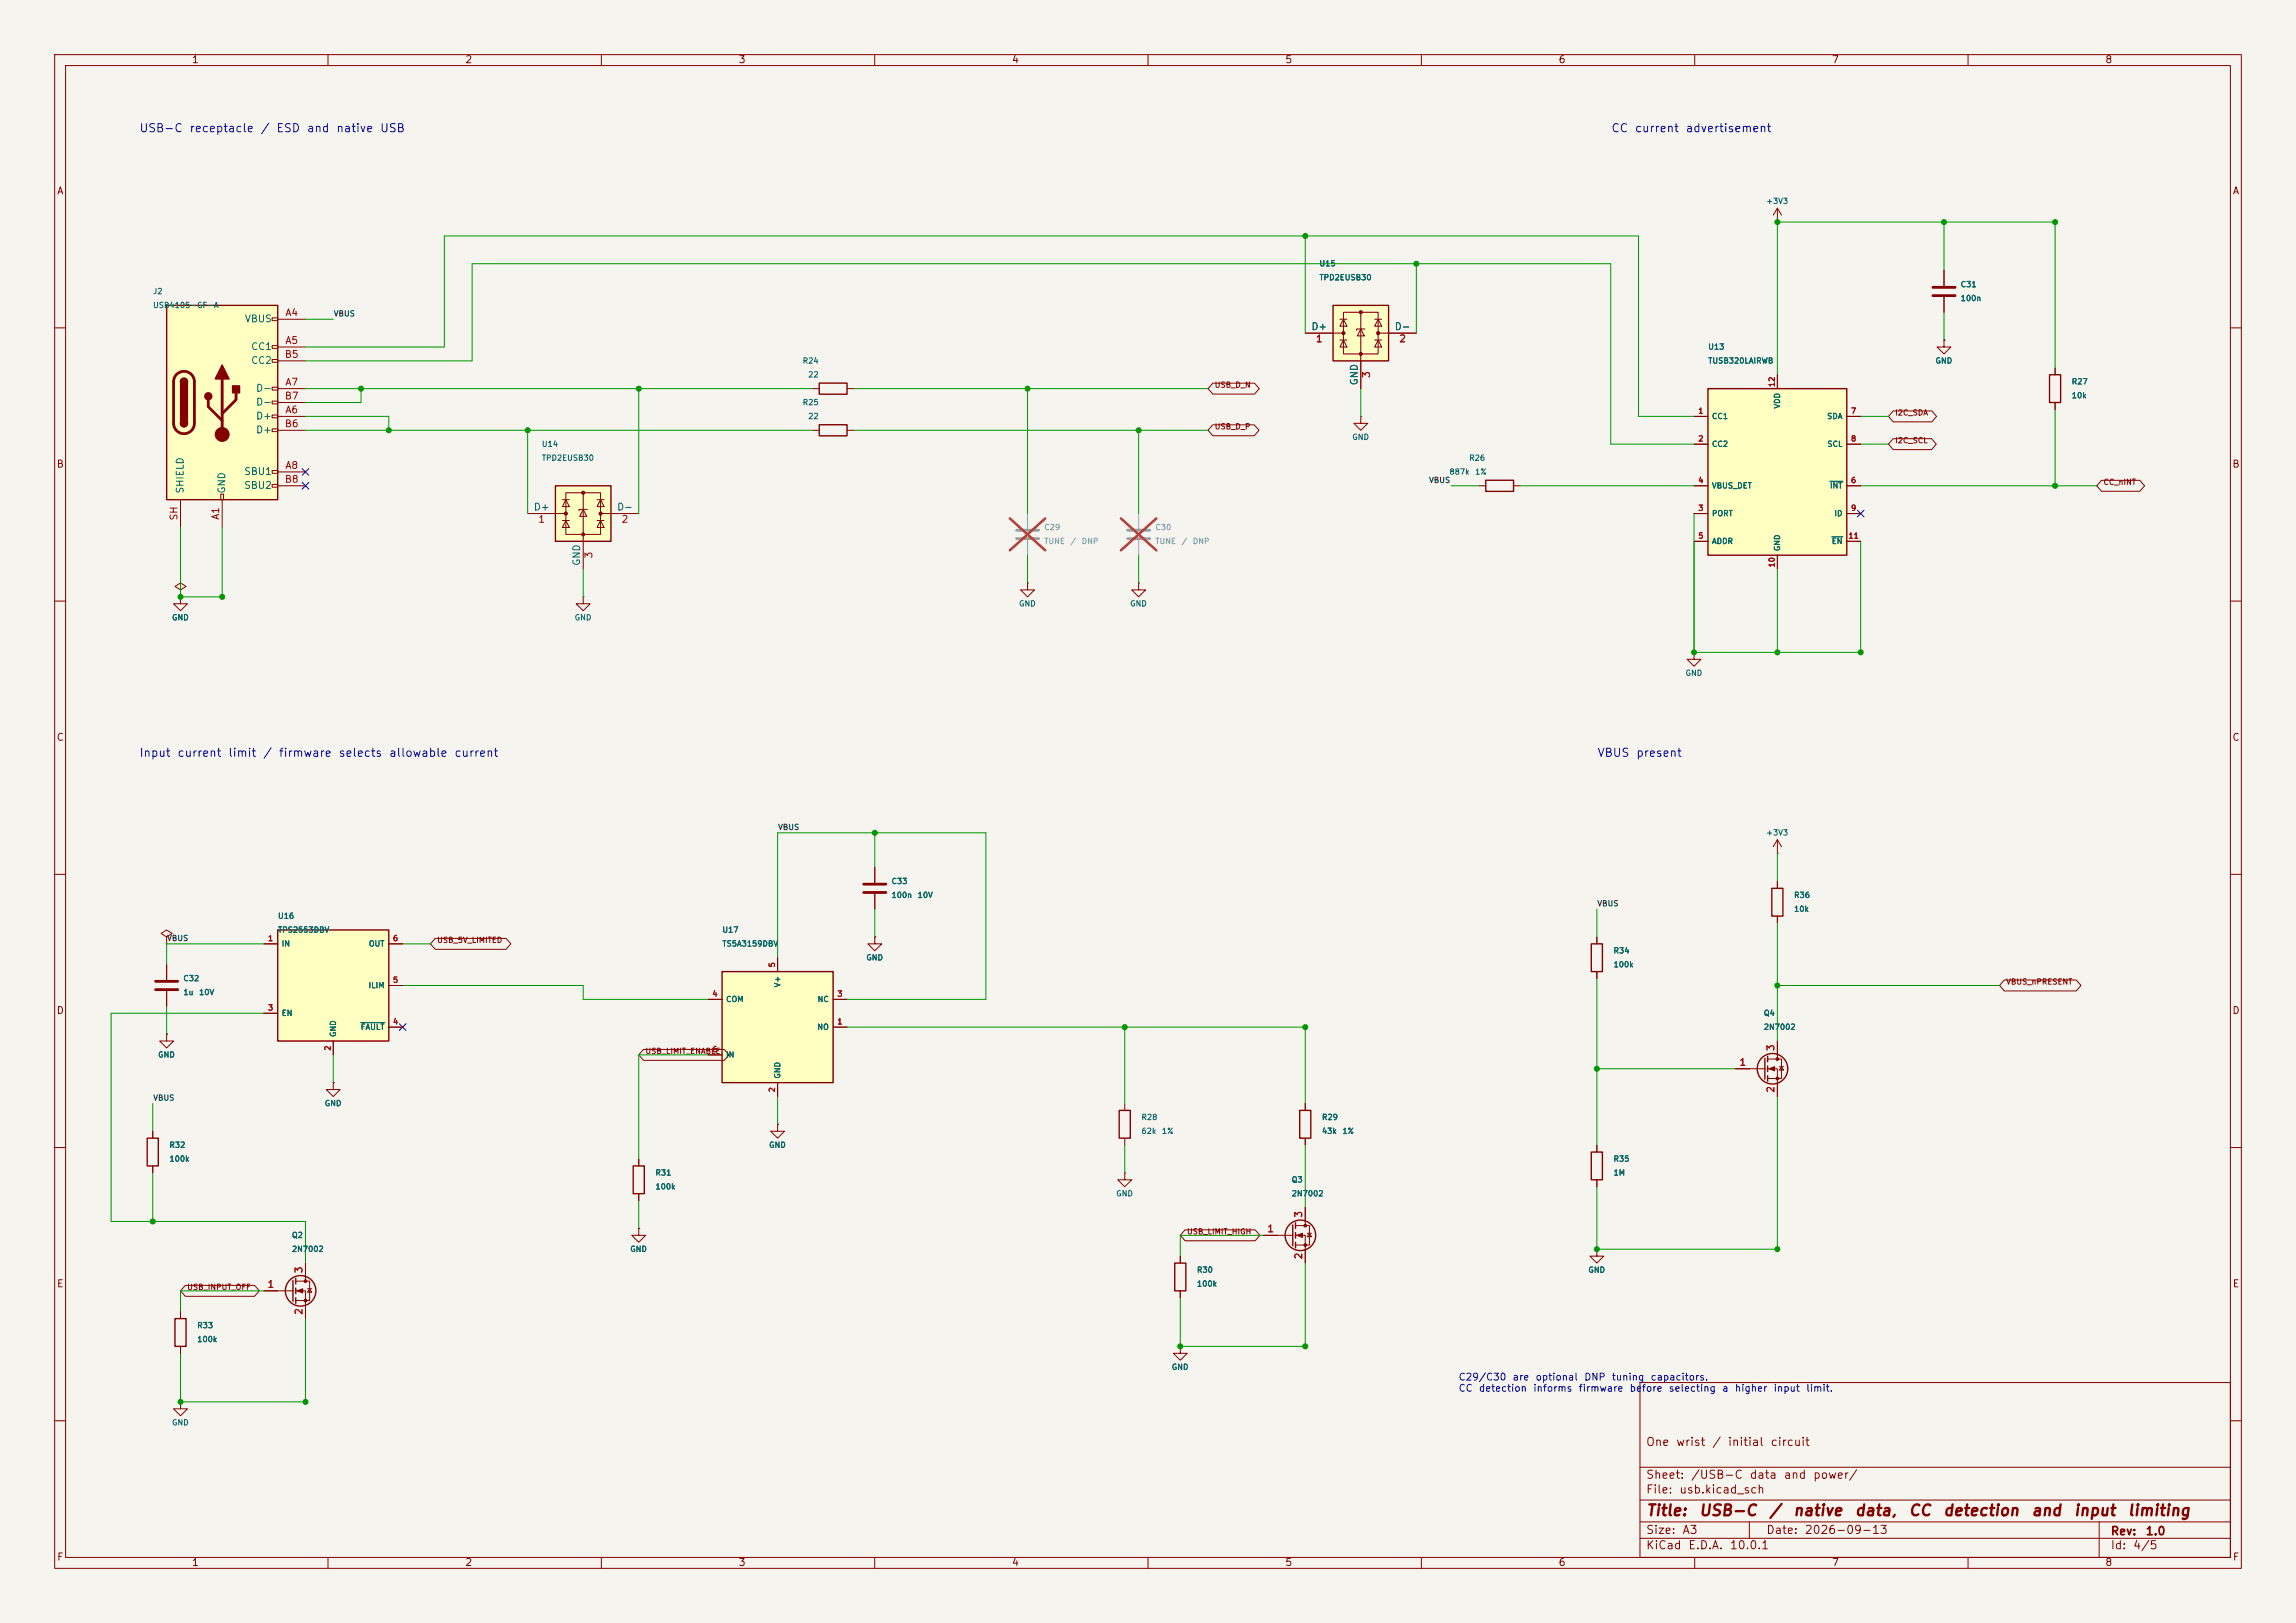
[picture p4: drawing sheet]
<svg xmlns="http://www.w3.org/2000/svg" width="420mm" height="297mm" viewBox="0 0 420 297" stroke-linecap="round" stroke-linejoin="round" font-family="sans-serif">
<defs><g id="words">
<g font-size="2" fill="#840000">
<text x="301" y="277.9">Title:</text>
<text x="310.6" y="277.9">USB-C</text>
<text x="323.4" y="277.9">/</text>
<text x="327.9" y="277.9">native</text>
<text x="339.1" y="277.9">data,</text>
<text x="349" y="277.9">CC</text>
<text x="355.3" y="277.9">detection</text>
<text x="371.4" y="277.9">and</text>
<text x="379.2" y="277.9">input</text>
<text x="389" y="277.9">limiting</text>
</g>
<g font-size="1.5" fill="#0000c2">
<text x="25.4" y="24.6">USB-C</text>
<text x="34.6" y="24.6">receptacle</text>
<text x="47.6" y="24.6">/</text>
<text x="50.4" y="24.6">ESD</text>
<text x="56" y="24.6">and</text>
<text x="61.4" y="24.6">native</text>
<text x="69.4" y="24.6">USB</text>
<text x="294.6" y="24.6">CC</text>
<text x="298.9" y="24.6">current</text>
<text x="308.2" y="24.6">advertisement</text>
<text x="25.4" y="138.9">Input</text>
<text x="32.3" y="138.9">current</text>
<text x="41.6" y="138.9">limit</text>
<text x="48" y="138.9">/</text>
<text x="50.9" y="138.9">firmware</text>
<text x="61.8" y="138.9">selects</text>
<text x="71.1" y="138.9">allowable</text>
<text x="83" y="138.9">current</text>
<text x="292.1" y="138.9">VBUS</text>
<text x="299.2" y="138.9">present</text>
</g>
<g font-size="1.5" fill="#840000">
<text x="301" y="265">One</text>
<text x="306.5" y="265">wrist</text>
<text x="313.1" y="265">/</text>
<text x="316" y="265">initial</text>
<text x="323.8" y="265">circuit</text>
<text x="301" y="273.7">File:</text>
<text x="301" y="271">Sheet:</text>
<text x="307.1" y="273.7">usb.kicad_sch</text>
<text x="309.2" y="271">/USB-C</text>
<text x="319.9" y="271">data</text>
<text x="326.2" y="271">and</text>
<text x="331.5" y="271">power/</text>
<text x="301" y="281.1">Size:</text>
<text x="307.6" y="281.1">A3</text>
<text x="323" y="281.1">Date:</text>
<text x="330" y="281.1">2026-09-13</text>
<text x="386" y="281.3">Rev:</text>
<text x="392.4" y="281.3">1.0</text>
<text x="301" y="283.9">KiCad</text>
<text x="308.7" y="283.9">E.D.A.</text>
<text x="316.3" y="283.9">10.0.1</text>
<text x="386" y="283.9">Id:</text>
<text x="390.1" y="283.9">4/5</text>
</g>
<g font-size="1.3" fill="#840000">
<text x="35" y="11.9">1</text>
<text x="85" y="11.9">2</text>
<text x="135" y="11.9">3</text>
<text x="185" y="11.9">4</text>
<text x="235" y="11.9">5</text>
<text x="285" y="11.9">6</text>
<text x="335" y="11.9">7</text>
<text x="385" y="11.9">8</text>
<text x="10.3" y="35.9">A</text>
<text x="408.3" y="35.9">A</text>
<text x="10.3" y="85.9">B</text>
<text x="408.2" y="85.9">B</text>
<text x="10.3" y="135.9">C</text>
<text x="408.2" y="135.9">C</text>
<text x="10.3" y="185.9">D</text>
<text x="408.2" y="185.9">D</text>
<text x="10.3" y="235.9">E</text>
<text x="408.3" y="235.9">E</text>
<text x="10.3" y="285.9">F</text>
<text x="35" y="286.9">1</text>
<text x="85" y="286.9">2</text>
<text x="135" y="286.9">3</text>
<text x="185" y="286.9">4</text>
<text x="235" y="286.9">5</text>
<text x="285" y="286.9">6</text>
<text x="335" y="286.9">7</text>
<text x="385" y="286.9">8</text>
<text x="408.3" y="285.9">F</text>
</g>
<g font-size="1.3" fill="#006464">
<text x="44.7" y="59.3">VBUS</text>
<text x="45.8" y="64.4">CC1</text>
<text x="239.8" y="60.7">D+</text>
<text x="255" y="60.7">D-</text>
<text x="45.8" y="66.9">CC2</text>
<text x="46.7" y="72">D-</text>
<text x="248.7" y="70.6" transform="rotate(-90 248.7 70.6)">GND</text>
<text x="46.7" y="77.1">D+</text>
<text x="46.7" y="74.5">D-</text>
<text x="46.7" y="79.6">D+</text>
<text x="44.6" y="87.2">SBU1</text>
<text x="44.6" y="89.8">SBU2</text>
<text x="33.9" y="90.4" transform="rotate(-90 33.9 90.4)">SHIELD</text>
<text x="41.5" y="90.4" transform="rotate(-90 41.5 90.4)">GND</text>
<text x="97.5" y="93.7">D+</text>
<text x="112.8" y="93.7">D-</text>
<text x="106.4" y="103.6" transform="rotate(-90 106.4 103.6)">GND</text>
</g>
<g font-size="1.3" fill="#a90000">
<text x="52.1" y="58.2">A4</text>
<text x="52" y="65.8">B5</text>
<text x="52.1" y="63.2">A5</text>
<text x="240.6" y="62.9">1</text>
<text x="255.8" y="62.9">2</text>
<text x="52.1" y="70.9">A7</text>
<text x="250.9" y="69.3" transform="rotate(-90 250.9 69.3)">3</text>
<text x="52" y="73.4">B7</text>
<text x="52.1" y="75.9">A6</text>
<text x="52" y="78.5">B6</text>
<text x="52" y="88.6">B8</text>
<text x="52.1" y="86.1">A8</text>
<text x="32.8" y="95.4" transform="rotate(-90 32.8 95.4)">SH</text>
<text x="40.4" y="95.2" transform="rotate(-90 40.4 95.2)">A1</text>
<text x="98.4" y="96">1</text>
<text x="113.6" y="96">2</text>
<text x="108.7" y="102.3" transform="rotate(-90 108.7 102.3)">3</text>
<text x="318.1" y="195.3">1</text>
<text x="324.9" y="192.5" transform="rotate(-90 324.9 192.5)">3</text>
<text x="324.9" y="200.1" transform="rotate(-90 324.9 200.1)">2</text>
<text x="231.7" y="225.8">1</text>
<text x="238.5" y="223" transform="rotate(-90 238.5 223)">3</text>
<text x="55.6" y="233.1" transform="rotate(-90 55.6 233.1)">3</text>
<text x="238.5" y="230.6" transform="rotate(-90 238.5 230.6)">2</text>
<text x="48.8" y="236">1</text>
<text x="55.6" y="240.7" transform="rotate(-90 55.6 240.7)">2</text>
</g>
<g font-size="1.3" fill="#0000c2">
<text x="266.7" y="252.9">C29/C30</text>
<text x="266.7" y="255">CC</text>
<text x="270.4" y="255">detection</text>
<text x="276.6" y="252.9">are</text>
<text x="280.4" y="255">informs</text>
<text x="280.8" y="252.9">optional</text>
<text x="288.7" y="255">firmware</text>
<text x="289.7" y="252.9">DNP</text>
<text x="294.7" y="252.9">tuning</text>
<text x="298" y="255">before</text>
<text x="301.8" y="252.9">capacitors.</text>
<text x="305.2" y="255">selecting</text>
<text x="314.9" y="255">a</text>
<text x="317.2" y="255">higher</text>
<text x="324.3" y="255">input</text>
<text x="330.3" y="255">limit.</text>
</g>
<g font-size="1" fill="#006464">
<text x="323" y="37.6">+3V3</text>
<text x="241.3" y="51.5">TPD2EUSB30</text>
<text x="241.3" y="49">U15</text>
<text x="358.6" y="52.8">C31</text>
<text x="27.9" y="54.1">J2</text>
<text x="27.9" y="56.6">USB4105-GF-A</text>
<text x="358.6" y="55.3">100n</text>
<text x="312.4" y="64.2">U13</text>
<text x="146.7" y="66.8">R24</text>
<text x="147.7" y="69.3">22</text>
<text x="312.4" y="66.8">TUSB320LAIRWB</text>
<text x="353.9" y="66.8">GND</text>
<text x="378.9" y="70.6">R27</text>
<text x="146.7" y="74.4">R25</text>
<text x="147.7" y="76.9">22</text>
<text x="313.1" y="76.9">CC1</text>
<text x="325.8" y="74.9" transform="rotate(-90 325.8 74.9)">VDD</text>
<text x="334.1" y="76.9">SDA</text>
<text x="378.9" y="73.1">10k</text>
<text x="99" y="82">U14</text>
<text x="247.3" y="80.7">GND</text>
<text x="313.1" y="82">CC2</text>
<text x="334.2" y="82">SCL</text>
<text x="99" y="84.5">TPD2EUSB30</text>
<text x="265" y="87.1">887k</text>
<text x="268.7" y="84.5">R26</text>
<text x="269.7" y="87.1">1%</text>
<text x="313.1" y="89.6">VBUS_DET</text>
<text x="334.6" y="89.6">INT</text>
<text x="313.1" y="94.7">PORT</text>
<text x="335.5" y="94.7">ID</text>
<text x="313.1" y="99.8">ADDR</text>
<text x="325.8" y="101" transform="rotate(-90 325.8 101)">GND</text>
<text x="335" y="99.8">EN</text>
<text x="31.4" y="113.8">GND</text>
<text x="105" y="113.8">GND</text>
<text x="186.3" y="111.2">GND</text>
<text x="206.6" y="111.2">GND</text>
<text x="308.2" y="123.9">GND</text>
<text x="323" y="153.1">+3V3</text>
<text x="163" y="162">C33</text>
<text x="163" y="164.6">100n</text>
<text x="167.8" y="164.6">10V</text>
<text x="328.1" y="167.1">10k</text>
<text x="328.1" y="164.6">R36</text>
<text x="50.8" y="168.4">U16</text>
<text x="50.8" y="170.9">TPS2553DBV</text>
<text x="51.4" y="173.4">IN</text>
<text x="67.4" y="173.4">OUT</text>
<text x="132" y="173.4">TS5A3159DBV</text>
<text x="132" y="170.9">U17</text>
<text x="33.4" y="179.8">C32</text>
<text x="158.4" y="176">GND</text>
<text x="295.1" y="177.3">100k</text>
<text x="295.1" y="174.7">R34</text>
<text x="33.4" y="182.3">1u</text>
<text x="36.3" y="182.3">10V</text>
<text x="67.3" y="181.1">ILIM</text>
<text x="132.7" y="183.6">COM</text>
<text x="143" y="180.8" transform="rotate(-90 143 180.8)">V+</text>
<text x="149.5" y="183.6">NC</text>
<text x="51.4" y="186.1">EN</text>
<text x="61.7" y="189.9" transform="rotate(-90 61.7 189.9)">GND</text>
<text x="65.9" y="188.7">FAULT</text>
<text x="149.4" y="188.7">NO</text>
<text x="322.5" y="186.1">Q4</text>
<text x="322.5" y="188.7">2N7002</text>
<text x="28.8" y="193.8">GND</text>
<text x="132.7" y="193.8">IN</text>
<text x="143" y="197.5" transform="rotate(-90 143 197.5)">GND</text>
<text x="59.3" y="202.7">GND</text>
<text x="208.7" y="207.7">62k</text>
<text x="208.7" y="205.2">R28</text>
<text x="212.4" y="207.7">1%</text>
<text x="241.7" y="207.7">43k</text>
<text x="241.7" y="205.2">R29</text>
<text x="245.5" y="207.7">1%</text>
<text x="30.9" y="212.8">100k</text>
<text x="30.9" y="210.3">R32</text>
<text x="119.8" y="215.4">R31</text>
<text x="140.6" y="210.3">GND</text>
<text x="295.1" y="215.4">1M</text>
<text x="295.1" y="212.8">R35</text>
<text x="119.8" y="217.9">100k</text>
<text x="204.1" y="219.2">GND</text>
<text x="236.2" y="216.6">Q3</text>
<text x="236.2" y="219.2">2N7002</text>
<text x="53.3" y="226.8">Q2</text>
<text x="53.3" y="229.3">2N7002</text>
<text x="115.2" y="229.3">GND</text>
<text x="218.9" y="233.1">R30</text>
<text x="290.4" y="233.1">GND</text>
<text x="218.9" y="235.7">100k</text>
<text x="36" y="245.8">100k</text>
<text x="36" y="243.3">R33</text>
<text x="214.2" y="250.9">GND</text>
<text x="31.4" y="261.1">GND</text>
</g>
<g font-size="1" fill="#0f0f0f">
<text x="61" y="58.1">VBUS</text>
<text x="261.3" y="88.6">VBUS</text>
<text x="142.2" y="152.1">VBUS</text>
<text x="292.1" y="166.1">VBUS</text>
<text x="30.5" y="172.4">VBUS</text>
<text x="27.9" y="201.7">VBUS</text>
</g>
<g font-size="1" fill="#840000">
<text x="222.1" y="71.2">USB_D_N</text>
<text x="346.6" y="76.3">I2C_SDA</text>
<text x="222.1" y="78.8">USB_D_P</text>
<text x="346.6" y="81.4">I2C_SCL</text>
<text x="384.7" y="89">CC_nINT</text>
<text x="79.9" y="172.8">USB_5V_LIMITED</text>
<text x="366.9" y="180.4">VBUS_nPRESENT</text>
<text x="118" y="193.1">USB_LIMIT_ENABLE</text>
<text x="217" y="226.1">USB_LIMIT_HIGH</text>
<text x="34.1" y="236.3">USB_INPUT_OFF</text>
</g>
<g font-size="1" fill="#a90000">
<text x="324.9" y="70.9" transform="rotate(-90 324.9 70.9)">12</text>
<text x="310.5" y="75.9">1</text>
<text x="338.5" y="75.9">7</text>
<text x="310.5" y="81">2</text>
<text x="338.5" y="81">8</text>
<text x="310.5" y="88.6">4</text>
<text x="338.5" y="88.6">6</text>
<text x="310.5" y="93.7">3</text>
<text x="338.5" y="93.7">9</text>
<text x="310.5" y="98.8">5</text>
<text x="338" y="98.8">11</text>
<text x="324.9" y="104" transform="rotate(-90 324.9 104)">10</text>
<text x="48.9" y="172.5">1</text>
<text x="71.8" y="172.5">6</text>
<text x="142" y="177.1" transform="rotate(-90 142 177.1)">5</text>
<text x="48.9" y="185.2">3</text>
<text x="71.8" y="180.1">5</text>
<text x="130.2" y="182.6">4</text>
<text x="153.1" y="182.6">3</text>
<text x="71.8" y="187.7">4</text>
<text x="153.1" y="187.7">1</text>
<text x="60.7" y="192.4" transform="rotate(-90 60.7 192.4)">2</text>
<text x="130.2" y="192.8">6</text>
<text x="142" y="200" transform="rotate(-90 142 200)">2</text>
</g>
<g font-size="1" fill="#939391">
<text x="190.9" y="99.8">TUNE</text>
<text x="190.9" y="97.2">C29</text>
<text x="195.7" y="99.8">/</text>
<text x="197.8" y="99.8">DNP</text>
<text x="211.2" y="99.8">TUNE</text>
<text x="211.2" y="97.2">C30</text>
<text x="216" y="99.8">/</text>
<text x="218.1" y="99.8">DNP</text>
</g>
</g></defs>
<path d="M0 0h420v297h-420z" fill="#f5f4ef" stroke="#f5f4ef" stroke-width=".18"/>
<g fill="none" stroke="#840000" stroke-width=".18">
<path d="M10 10h400v277h-400zM12 12h396v273h-396zM60 10v2M110 10v2M160 10v2M210 10v2M260 10v2M310 10v2M360 10v2M325.1 38.1l-.7 1.3M325.1 38.1l.8 1.3M325.1 38.1v2.5"/>
<path d="M325.1 40.6h.1M10 60h2M408 60h2M10 110h2M408 110h2M10 160h2M408 160h2M10 210h2M238.8 201.9v1.3M238.8 208.3v1.3M408 210h2M300 253h108v32h-108z"/>
<path d="M10 260h2M300 278.5h108M300 274.5h108M300 268.5h108M320 278.5v3M384 278.5v6.5M408 260h2M60 285v2M110 285v2M160 285v2M210 285v2M260 285v2"/>
<path d="M300 281.5h108M310 285v2M360 285v2"/>
</g>
<path d="M206.2 97h4.1M206.2 98.6h4.1" fill="none" stroke="#9c9b98" stroke-width=".51"/>
<path d="M208.3 94v2.8M208.3 98.8v2.8" fill="none" stroke="#9c9b98" stroke-width=".18"/>
<path d="M205 94.9l6.5 5.8M211.5 94.9l-6.5 5.8" fill="none" stroke="#e12e31" stroke-width=".46"/>
<path d="M237.7 203.2h2.1v5.1h-2.1z" fill="none" stroke="#840000" stroke-width=".25"/>
<path d="M101.6 88.9h10.2v10.2h-10.2z" fill="#ffffc2"/>
<path d="M101.6 88.9h10.2v10.2h-10.2zM214.9 231.1h2v5.1h-2z" fill="none" stroke="#840000" stroke-width=".25"/>
<g fill="none" stroke="#840000" stroke-width=".18">
<path d="M96.5 94h7M102.9 91.4h1.2M102.9 95.3h1.2M103.5 90.2h6.4v7.6h-6.4zM103.5 91.4l.6 1.3h-1.2zM103.5 95.3l.6 1.2h-1.2zM106.7 93.2l.6 1.3h-1.3zM106.7 90.2v13.9M107.4 93.2h-1.5v.3M109.2 91.4h1.3M109.2 95.3h1.3M109.9 91.4l.6 1.3h-1.3z"/>
<path d="M109.9 95.3l.6 1.2h-1.3zM109.9 94h6.9M215.9 229.9v1.2M215.9 236.2v1.3M215.9 246.4v1.2h1.3l-1.3 1.3-1.3-1.3h1.3M215.9 246.4h.1"/>
</g>
<g fill="#840000" stroke="#840000" stroke-width=".18">
<circle cx="103.5" cy="94" r=".28"/>
<circle cx="106.7" cy="90.2" r=".28"/>
<circle cx="106.7" cy="97.8" r=".28"/>
<circle cx="109.9" cy="94" r=".28"/>
</g>
<path d="M243.8 55.9h10.2v10.1h-10.2z" fill="#ffffc2"/>
<path d="M243.8 55.9h10.2v10.1h-10.2z" fill="none" stroke="#840000" stroke-width=".25"/>
<g fill="none" stroke="#840000" stroke-width=".18">
<path d="M245.1 58.4h1.3M245.7 57.2h6.4v7.6h-6.4zM245.7 58.4l.7 1.3h-1.3zM248.9 57.2v13.9M251.5 58.4h1.2M252.1 58.4l.6 1.3h-1.2zM238.8 61h6.9M245.1 62.2h1.3M245.7 62.2l.7 1.3h-1.3zM248.9 60.2l.7 1.3h-1.3zM249.7 60.2h-1.5v.3M251.5 62.2h1.2"/>
<path d="M252.1 62.2l.6 1.3h-1.2zM252.1 61h7"/>
</g>
<g fill="#840000" stroke="#840000" stroke-width=".18">
<circle cx="245.7" cy="61" r=".28"/>
<circle cx="248.9" cy="57.2" r=".28"/>
<circle cx="248.9" cy="64.8" r=".28"/>
<circle cx="252.1" cy="61" r=".28"/>
</g>
<path d="M312.4 71.1h25.4v30.5h-25.4z" fill="#ffffc2"/>
<path d="M149.9 77.7h5v2.1h-5zM149.9 70.1h5v2h-5zM312.4 71.1h25.4v30.5h-25.4zM291.1 172.7h2v5.1h-2zM204.7 203.2h2.1v5.1h-2.1z" fill="none" stroke="#840000" stroke-width=".25"/>
<g fill="none" stroke="#840000" stroke-width=".18">
<path d="M148.6 78.7h1.3M148.6 71.1h1.3M154.9 78.7h1.3M154.9 71.1h1.3M248.9 76.2v1.3h1.3l-1.3 1.2-1.3-1.2h1.3M248.9 76.2h.1M309.9 76.2h2.5M325.1 68.6v2.5M337.8 76.2h2.6M309.9 81.3h2.5M309.9 94h2.5M309.9 88.9h2.5"/>
<path d="M309.9 99.1h2.5M337.8 81.3h2.6M337.8 94h2.6M337.8 88.9h2.6M337.8 99.1h2.6M325.1 101.6v2.5M292.1 171.5v1.2M292.1 177.8v1.3M205.7 201.9v1.3M205.7 208.3v1.3M116.8 224.8v1.3h1.3l-1.3 1.2-1.2-1.2h1.2M116.8 224.8h.1"/>
<path d="M33 256.5v1.3h1.3l-1.3 1.3-1.3-1.3h1.3M33 256.5h.1"/>
</g>
<path d="M334.7 88.1h2.4M335.1 98.2h2" fill="none" stroke="#006464" stroke-width=".18"/>
<path d="M132.1 177.8h20.3v20.3h-20.3z" fill="#ffffc2"/>
<g fill="none" stroke="#840000" stroke-width=".25">
<path d="M132.1 177.8h20.3v20.3h-20.3zM324.1 162.6h2v5h-2zM322.8 193.7v3.8M323.3 193.3v1M323.3 195.1v1M323.3 196.9v1M115.8 213.4h2.1v5h-2.1zM53.6 234.3v3.8M54.1 233.9v1M54.1 235.7v1M54.1 237.5v1M32 241.3h2v5.1h-2z"/>
<circle cx="324.2" cy="195.6" r="2.79"/>
<circle cx="55" cy="236.2" r="2.79"/>
</g>
<g fill="none" stroke="#840000" stroke-width=".18">
<path d="M188 106.7v1.3h1.2l-1.2 1.2-1.3-1.2h1.3M188 106.7h.1M208.3 106.7v1.3h1.2l-1.2 1.2-1.3-1.2h1.3M208.3 106.7h.1M160 158.8v2.7M325.1 156.2h.1M325.1 153.7l-.7 1.2M325.1 153.7l.8 1.2M325.1 153.7v2.5M142.2 175.3v2.5M160 171.5v1.2h1.3l-1.3 1.3-1.3-1.3h1.3M160 171.5h.1"/>
<path d="M160 163.6v2.8M325.1 161.3v1.3M325.1 167.6v1.3M129.5 182.9h2.6M129.5 193h2.6M142.2 198.1v2.6M152.4 188h2.5M152.4 182.9h2.5M317.5 195.6h5.3M323.3 193.8h2.6v3.6h-2.6M323.3 195.6h1.8v5.1M325.1 190.5v3.3"/>
<path d="M325.5 195.2h.8M325.9 195.2l.4 .6h-.8zM116.8 212.1v1.3M116.8 218.4v1.3M142.2 205.7v1.3h1.3l-1.3 1.3-1.2-1.3h1.2M142.2 205.7h.1M205.7 214.6v1.3h1.3l-1.3 1.3-1.2-1.3h1.2M205.7 214.6h.1M48.3 236.2h5.3M54.1 234.4h2.5v3.6h-2.5M54.1 236.2h1.8v5.1M55.9 231.1v3.3"/>
<path d="M56.3 235.8h.7M56.6 235.8l.4 .7h-.7zM292.1 228.6v1.3h1.3l-1.3 1.2-1.3-1.2h1.3M292.1 228.6h.1M33 240v1.3M33 246.4v1.2"/>
</g>
<path d="M185.9 97h4.1M185.9 98.6h4.1" fill="none" stroke="#9c9b98" stroke-width=".51"/>
<path d="M188 94v2.8M188 98.8v2.8" fill="none" stroke="#9c9b98" stroke-width=".18"/>
<path d="M184.7 94.9l6.5 5.8M191.2 94.9l-6.5 5.8" fill="none" stroke="#e12e31" stroke-width=".46"/>
<g fill="#840000" stroke="#840000" stroke-width=".18">
<path d="M323.6 195.6l1-.4v.8z"/>
<path d="M54.4 236.2l1-.4v.8z"/>
<circle cx="325.1" cy="193.8" r=".25"/>
<circle cx="325.1" cy="197.4" r=".25"/>
<circle cx="55.9" cy="234.4" r=".25"/>
<circle cx="55.9" cy="238" r=".25"/>
</g>
<path d="M158 161.8h4.1M158 163.3h4.1" fill="none" stroke="#840000" stroke-width=".51"/>
<path d="M50.8 170.2h20.3v20.3h-20.3z" fill="#ffffc2"/>
<g fill="none" stroke="#840000" stroke-width=".25">
<path d="M374.9 68.6h2v5.1h-2zM271.8 87.9h5.1v2h-5.1zM50.8 170.2h20.3v20.3h-20.3zM26.9 208.3h2.1v5.1h-2.1zM236.5 224.2v3.8M237 223.8v1M237 225.6v1M237 227.3v1"/>
<circle cx="237.9" cy="226.1" r="2.79"/>
</g>
<g fill="none" stroke="#840000" stroke-width=".18">
<path d="M355.6 49.5v2.8M355.6 54.4v2.8M355.6 62.2v1.3h1.3l-1.3 1.3-1.3-1.3h1.3M355.6 62.2h.1M375.9 67.3v1.3M375.9 73.7v1.2M270.5 88.9h1.3M276.9 88.9h1.2M33 108l1-.7-1-.6-1 .6 1 .7v1.2M33 109.2h.1M33 109.2v1.3h1.3l-1.3 1.3-1.3-1.3h1.3M106.7 109.2v1.3h1.2l-1.2 1.3-1.3-1.3h1.3"/>
<path d="M106.7 109.2h.1M309.9 119.4v1.3h1.2l-1.2 1.2-1.3-1.2h1.3M309.9 119.4h.1M30.5 171.5l1-.7-1-.6-1 .6 1 .7v1.2M30.5 172.7h.1M30.5 176.5v2.8M48.3 172.7h2.5M71.1 172.7h2.6M30.5 189.2v1.3h1.2l-1.2 1.3-1.3-1.3h1.3M30.5 189.2h.1M30.5 181.4v2.8M48.3 185.4h2.5"/>
<path d="M61 198.1v1.3h1.2l-1.2 1.3-1.3-1.3h1.3M61 198.1h.1M61 190.5v2.5M71.1 188h2.6M71.1 180.3h2.6M27.9 207v1.3M27.9 213.4v1.2M231.1 226.1h5.4M237 224.3h2.5v3.5h-2.5M237 226.1h1.8v5M238.8 221v3.3M239.1 225.7h.8"/>
<path d="M239.5 225.7l.4 .6h-.8z"/>
</g>
<path d="M66 187.1h4.4" fill="none" stroke="#006464" stroke-width=".18"/>
<path d="M353.6 52.6h4M353.6 54.1h4M28.4 179.6h4.1M28.4 181.1h4.1" fill="none" stroke="#840000" stroke-width=".51"/>
<g fill="#840000" stroke="#840000" stroke-width=".18">
<path d="M237.2 226.1l1.1-.4v.7z"/>
<circle cx="238.8" cy="224.3" r=".25"/>
<circle cx="238.8" cy="227.8" r=".25"/>
</g>
<path d="M30.5 55.9h20.3v35.5h-20.3z" fill="#ffffc2"/>
<g fill="none" stroke="#840000" stroke-width=".18">
<path d="M49.8 58.2h1v.5h-1zM50.8 58.4h5.1M355.6 49.5v2.8M355.6 54.4v2.8M49.8 63.2h1v.6h-1zM49.8 65.8h1v.5h-1zM49.8 70.9h1v.5h-1zM49.8 73.4h1v.5h-1zM49.8 75.9h1v.6h-1zM49.8 78.5h1v.5h-1zM50.8 63.5h5.1M50.8 76.2h5.1"/>
<path d="M50.8 71.1h5.1M50.8 66h5.1M50.8 78.7h5.1M50.8 73.7h5.1M221.9 70.1h7.6l.9 1-.9 1h-7.6l-.9-1zM221.9 77.7h7.5l.9 1-.9 1h-7.5l-.9-1zM238.8 61h5M248.9 66v5.1M254 61h5.1M309.9 76.2h2.5M325.1 68.6v2.5M337.8 76.2h2.6"/>
<path d="M346.3 75.2h7.1l.8 1-.8 1h-7.1l-.9-1zM355.6 62.2h.1M375.9 67.3v1.3M375.9 73.7v1.2M33 91.4v5.1M40.4 90.4h.5v1h-.5zM40.6 91.4v5.1M49.8 86.1h1v.5h-1zM49.8 88.6h1v.6h-1zM50.8 86.4h5.1M50.8 88.9h5.1M309.9 88.9h2.5"/>
<path d="M309.9 81.3h2.5M309.9 94h2.5M309.9 99.1h2.5M337.8 88.9h2.6M337.8 81.3h2.6M337.8 94h2.6M337.8 99.1h2.6M346.3 80.3h7l.9 1-.9 1h-7l-.9-1zM384.4 87.9h7l.9 1-.9 1h-7l-.9-1zM33 109.2h.1M325.1 101.6v2.5M160 158.8v2.7"/>
<path d="M30.5 176.5v2.8M48.3 172.7h2.5M71.1 172.7h2.6M79.6 171.7h13l.8 1-.8 1h-13l-.9-1zM142.2 175.3v2.5M160 171.5h.1M160 163.6v2.8M292.1 171.5v1.2M292.1 177.8v1.3M325.1 161.3v1.3M325.1 167.6v1.3M366.6 179.3h13.2l.9 1-.9 1h-13.2l-.8-1z"/>
<path d="M30.5 189.2h.1M30.5 181.4v2.8M48.3 185.4h2.5M61 198.1h.1M61 190.5v2.5M71.1 188h2.6M71.1 180.3h2.6M117.7 192h14.8l.9 1-.9 1h-14.8l-.9-1zM129.5 182.9h2.6M129.5 193h2.6M142.2 198.1v2.6M152.4 188h2.5"/>
<path d="M152.4 182.9h2.5M317.5 195.6h2.5M325.1 190.5v2.5M325.1 198.1v2.6M27.9 207v1.3M27.9 213.4v1.2M116.8 212.1v1.3M116.8 218.4v1.3M142.2 205.7h.1M238.8 201.9v1.3M238.8 208.3v1.3M292.1 209.6v1.2"/>
<path d="M292.1 215.9v1.3M33.9 235.2h12.7l.8 1-.8 1h-12.7l-.9-1zM48.3 236.2h2.5M55.9 231.1v2.6M55.9 238.8v2.5M116.8 224.8h.1M215.9 229.9v1.2M215.9 236.2v1.3M216.8 225.1h12.8l.9 1-.9 1h-12.8l-.9-1zM231.1 226.1h2.6M238.8 221v2.5M238.8 228.6v2.5"/>
<path d="M292.1 228.6h.1M33 240v1.3M33 246.4v1.2M215.9 246.4h.1"/>
</g>
<path d="M30.5 55.9h20.3v35.5h-20.3zM33 69.9a.64 .64 0 0 1 .7-.7 .64 .64 0 0 1 .6 .7M33 77.5a.64 .64 0 0 0 .7 .6 .64 .64 0 0 0 .6-.6M291.1 210.8h2v5.1h-2z" fill="none" stroke="#840000" stroke-width=".25"/>
<path d="M32.3 68.5a1.9 1.9 0 0 1 2.1-.4 1.9 1.9 0 0 1 1.2 1.8v7.6a1.91 1.91 0 0 1-1.9 1.9 1.91 1.91 0 0 1-2-1.9l.1-7.8 .1-.6zM38.1 73.2v1.2l2.5 2.6M40.6 69.3v10.2M43.2 71.9v1.3l-2.6 2.5" fill="none" stroke="#840000" stroke-width=".51"/>
<g fill="#840000" stroke="#840000" stroke-width=".25">
<path d="M33 69.9h1.3v7.6h-1.3z"/>
<path d="M33.2 69.4a.64 .64 0 0 1 .7-.1 .64 .64 0 0 1 .4 .6h-1.3z"/>
<path d="M33 77.5h1.3a.64 .64 0 0 1-.6 .6 .64 .64 0 0 1-.7-.6z"/>
<path d="M40.6 66.8l1.3 2.5h-2.5z"/>
<path d="M42.5 70.6h1.3v1.3h-1.3z"/>
<circle cx="38.1" cy="72.5" r=".63"/>
</g>
<circle cx="40.6" cy="79.5" r="1.27" fill="#840000" stroke="#840000" stroke-width=".18"/>
<g fill="none" stroke="#009600" stroke-width=".18">
<path d="M55.9 58.4h5.1M238.8 43.2v17.8M259.1 48.3v12.7M355.6 40.6v8.9M355.6 57.2v5M55.9 76.2h15.2v2.5M55.9 63.5h25.4v-20.3h218.4v33h10.2M55.9 66h30.5v-17.7h208.2v33h15.3M55.9 71.1h92.7M55.9 78.7h92.7M66 71.1v2.6h-10.1M96.5 78.7v15.3"/>
<path d="M116.8 71.1v22.9M156.2 71.1h64.8M156.2 78.7h64.8M188 71.1v22.9M208.3 78.7v15.3M248.9 71.1v5.1M340.4 76.2h5M375.9 67.3v-26.7h-50.8v28M375.9 74.9v14M33 96.5v12.7h7.6v-12.7M265.4 88.9h5.1M278.1 88.9h31.8"/>
<path d="M309.9 94v25.4h30.5v-20.3M340.4 88.9h43.1M340.4 81.3h5M106.7 104.1v5.1M188 101.6v5.1M208.3 101.6v5.1M325.1 104.1v15.3M160 152.4v6.4M325.1 156.2v5.1M48.3 172.7h-17.8v3.8M73.7 172.7h5M142.2 175.3v-22.9h38.1v30.5h-25.4"/>
<path d="M160 166.4v5.1M292.1 166.4v5.1M292.1 179.1v30.5M325.1 168.9v21.6M30.5 184.2v5M48.3 185.4h-28v38.1h35.6v7.6M61 193v5.1M73.7 180.3h33v2.6h22.8M129.5 193h-12.7v19.1M154.9 188h83.9v13.9M205.7 188v13.9M292.1 195.6h25.4"/>
<path d="M325.1 180.3h40.7M27.9 201.9v5.1M27.9 214.6v8.9M116.8 219.7v5.1M142.2 200.7v5M205.7 209.6v5M238.8 209.6v11.4M325.1 200.7v27.9h-33v-11.4M48.3 236.2h-15.3v3.8M231.1 226.1h-15.2v3.8M238.8 231.1v15.3h-22.9v-8.9M55.9 241.3v15.2h-22.9v-8.9"/>
</g>
<path d="M55.3 85.8l1.2 1.2M55.3 88.3l1.2 1.2M56.5 85.8l-1.2 1.2M56.5 88.3l-1.2 1.2M339.8 93.4l1.2 1.2M341 93.4l-1.2 1.2M73.1 187.4l1.2 1.2M74.3 187.4l-1.2 1.2" fill="none" stroke="#000084" stroke-width=".18"/>
<path d="M334.7 88.1h2.4M335.1 98.2h2M66 187.1h4.4" fill="none" stroke="#006464" stroke-width=".18"/>
<g fill="#009600" stroke="#009600" stroke-width=".18">
<circle cx="116.8" cy="71.1" r=".46"/>
<circle cx="66" cy="71.1" r=".46"/>
<circle cx="238.8" cy="43.2" r=".46"/>
<circle cx="259.1" cy="48.3" r=".46"/>
<circle cx="188" cy="71.1" r=".46"/>
<circle cx="208.3" cy="78.7" r=".46"/>
<circle cx="160" cy="152.4" r=".46"/>
<circle cx="33" cy="256.5" r=".46"/>
<circle cx="55.9" cy="256.5" r=".46"/>
<circle cx="375.9" cy="40.6" r=".46"/>
<circle cx="325.1" cy="40.6" r=".46"/>
<circle cx="355.6" cy="40.6" r=".46"/>
<circle cx="325.1" cy="119.4" r=".46"/>
<circle cx="340.4" cy="119.4" r=".46"/>
<circle cx="309.9" cy="119.4" r=".46"/>
<circle cx="375.9" cy="88.9" r=".46"/>
<circle cx="71.1" cy="78.7" r=".46"/>
<circle cx="96.5" cy="78.7" r=".46"/>
<circle cx="33" cy="109.2" r=".46"/>
<circle cx="27.9" cy="223.5" r=".46"/>
<circle cx="40.6" cy="109.2" r=".46"/>
<circle cx="325.1" cy="228.6" r=".46"/>
<circle cx="292.1" cy="195.6" r=".46"/>
<circle cx="292.1" cy="228.6" r=".46"/>
<circle cx="205.7" cy="188" r=".46"/>
<circle cx="238.8" cy="188" r=".46"/>
<circle cx="215.9" cy="246.4" r=".46"/>
<circle cx="238.8" cy="246.4" r=".46"/>
<circle cx="325.1" cy="180.3" r=".46"/>
</g>
<use href="#words"/>
</svg>
